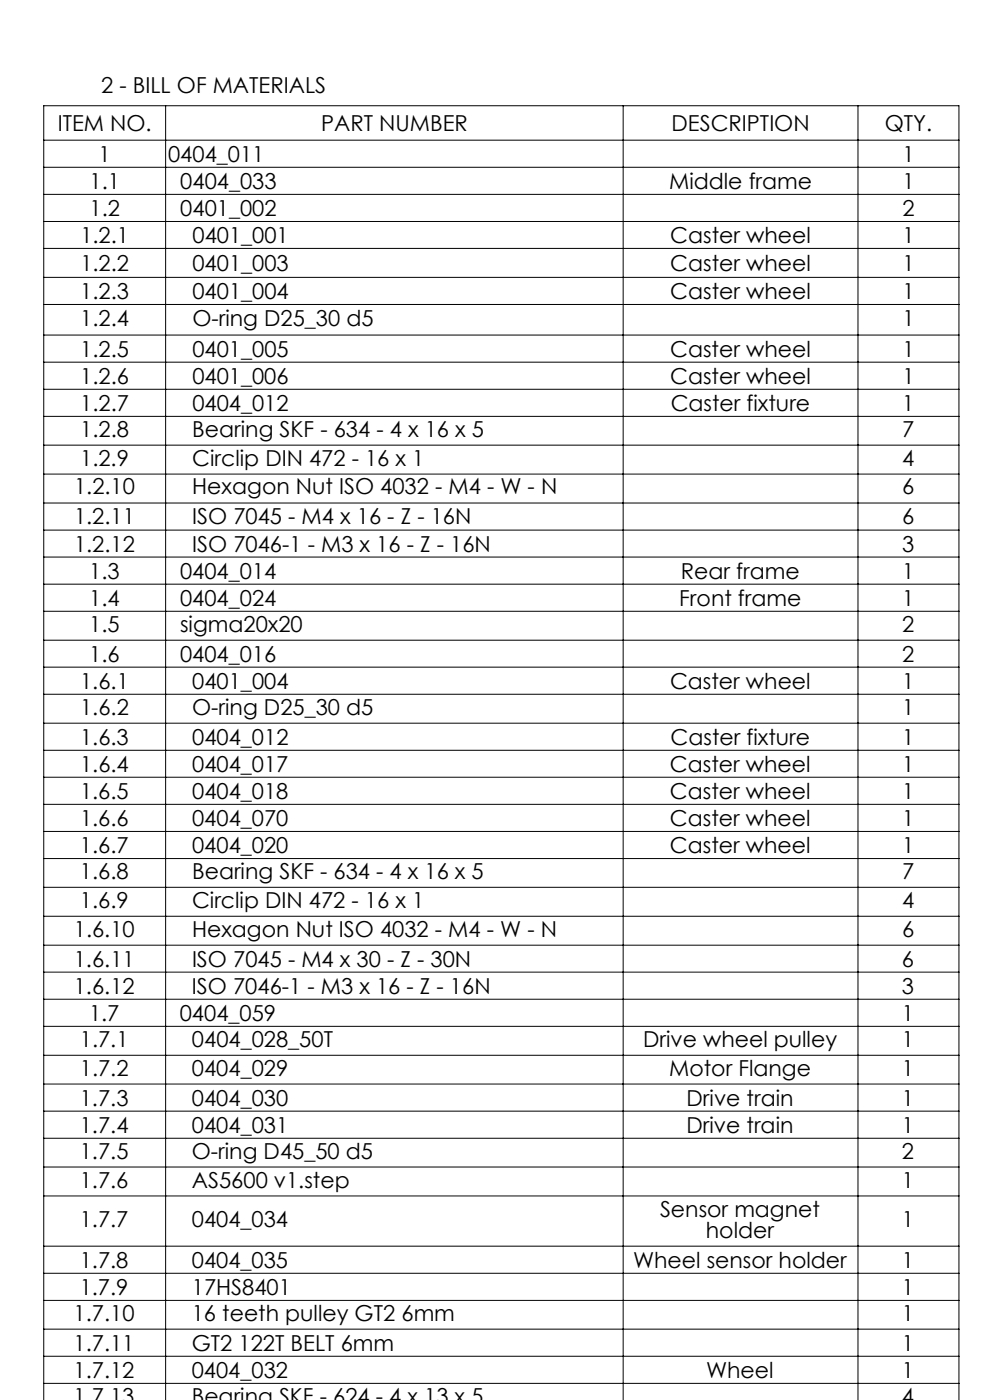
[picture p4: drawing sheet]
<svg xmlns="http://www.w3.org/2000/svg" width="210mm" height="297mm" viewBox="0 0 210 297" stroke-linecap="round" stroke-linejoin="round" font-family="sans-serif">
<defs><g id="words">
<g font-size="4.7">
<text x="21.5" y="19.7">2 - BILL OF MATERIALS</text>
<text x="12.3" y="27.8">ITEM NO.</text>
<text x="68.1" y="27.8">PART NUMBER</text>
<text x="142.5" y="27.8">DESCRIPTION</text>
<text x="187.7" y="27.8">QTY.</text>
<text x="20.9" y="34.3">1</text>
<text x="35.7" y="34.3">0404_011</text>
<text x="191.4" y="34.3">1</text>
<text x="19" y="40">1.1</text>
<text x="38.2" y="40">0404_033</text>
<text x="141.9" y="40">Middle frame</text>
<text x="191.4" y="40">1</text>
<text x="19" y="45.8">1.2</text>
<text x="38.2" y="45.8">0401_002</text>
<text x="191.4" y="45.8">2</text>
<text x="17" y="51.5">1.2.1</text>
<text x="40.8" y="51.5">0401_001</text>
<text x="142.2" y="51.5">Caster wheel</text>
<text x="191.4" y="51.5">1</text>
<text x="17" y="57.5">1.2.2</text>
<text x="40.8" y="57.5">0401_003</text>
<text x="142.2" y="57.5">Caster wheel</text>
<text x="191.4" y="57.5">1</text>
<text x="17" y="63.4">1.2.3</text>
<text x="40.8" y="63.4">0401_004</text>
<text x="142.2" y="63.4">Caster wheel</text>
<text x="191.4" y="63.4">1</text>
<text x="17" y="69.1">1.2.4</text>
<text x="40.8" y="69.1">O-ring D25_30 d5</text>
<text x="191.4" y="69.1">1</text>
<text x="17" y="75.6">1.2.5</text>
<text x="40.8" y="75.6">0401_005</text>
<text x="142.2" y="75.6">Caster wheel</text>
<text x="191.4" y="75.6">1</text>
<text x="17" y="81.4">1.2.6</text>
<text x="40.8" y="81.4">0401_006</text>
<text x="142.2" y="81.4">Caster wheel</text>
<text x="191.4" y="81.4">1</text>
<text x="17" y="87.1">1.2.7</text>
<text x="40.8" y="87.1">0404_012</text>
<text x="142.3" y="87.1">Caster fixture</text>
<text x="191.4" y="87.1">1</text>
<text x="17" y="92.6">1.2.8</text>
<text x="40.8" y="92.6">Bearing SKF - 634 - 4 x 16 x 5</text>
<text x="191.4" y="92.6">7</text>
<text x="17" y="98.8">1.2.9</text>
<text x="40.8" y="98.8">Circlip DIN 472 - 16 x 1</text>
<text x="191.4" y="98.8">4</text>
<text x="15.7" y="104.9">1.2.10</text>
<text x="40.8" y="104.9">Hexagon Nut ISO 4032 - M4 - W - N</text>
<text x="191.4" y="104.9">6</text>
<text x="15.7" y="111.3">1.2.11</text>
<text x="40.8" y="111.3">ISO 7045 - M4 x 16 - Z - 16N</text>
<text x="191.4" y="111.3">6</text>
<text x="15.7" y="117">1.2.12</text>
<text x="40.8" y="117">ISO 7046-1 - M3 x 16 - Z - 16N</text>
<text x="191.4" y="117">3</text>
<text x="18.9" y="122.7">1.3</text>
<text x="38.2" y="122.7">0404_014</text>
<text x="144.4" y="122.7">Rear frame</text>
<text x="191.4" y="122.7">1</text>
<text x="18.9" y="128.5">1.4</text>
<text x="38.2" y="128.5">0404_024</text>
<text x="144.1" y="128.5">Front frame</text>
<text x="191.4" y="128.5">1</text>
<text x="18.9" y="134">1.5</text>
<text x="38.2" y="134">sigma20x20</text>
<text x="191.4" y="134">2</text>
<text x="18.9" y="140.4">1.6</text>
<text x="38.2" y="140.4">0404_016</text>
<text x="191.4" y="140.4">2</text>
<text x="17" y="146.1">1.6.1</text>
<text x="40.8" y="146.1">0401_004</text>
<text x="142.1" y="146.1">Caster wheel</text>
<text x="191.4" y="146.1">1</text>
<text x="17" y="151.6">1.6.2</text>
<text x="40.8" y="151.6">O-ring D25_30 d5</text>
<text x="191.4" y="151.6">1</text>
<text x="17" y="158">1.6.3</text>
<text x="40.8" y="158">0404_012</text>
<text x="142.2" y="158">Caster fixture</text>
<text x="191.4" y="158">1</text>
<text x="17" y="163.7">1.6.4</text>
<text x="40.8" y="163.7">0404_017</text>
<text x="142.1" y="163.7">Caster wheel</text>
<text x="191.4" y="163.7">1</text>
<text x="17" y="169.5">1.6.5</text>
<text x="40.8" y="169.5">0404_018</text>
<text x="142.1" y="169.5">Caster wheel</text>
<text x="191.4" y="169.5">1</text>
<text x="17" y="175.2">1.6.6</text>
<text x="40.8" y="175.2">0404_070</text>
<text x="142.1" y="175.2">Caster wheel</text>
<text x="191.4" y="175.2">1</text>
<text x="17" y="181">1.6.7</text>
<text x="40.7" y="181">0404_020</text>
<text x="142.1" y="181">Caster wheel</text>
<text x="191.3" y="181">1</text>
<text x="17" y="186.5">1.6.8</text>
<text x="40.7" y="186.5">Bearing SKF - 634 - 4 x 16 x 5</text>
<text x="191.3" y="186.5">7</text>
<text x="17" y="192.6">1.6.9</text>
<text x="40.7" y="192.6">Circlip DIN 472 - 16 x 1</text>
<text x="191.3" y="192.6">4</text>
<text x="15.7" y="198.7">1.6.10</text>
<text x="40.7" y="198.7">Hexagon Nut ISO 4032 - M4 - W - N</text>
<text x="191.3" y="198.7">6</text>
<text x="15.7" y="205.1">1.6.11</text>
<text x="40.7" y="205.1">ISO 7045 - M4 x 30 - Z - 30N</text>
<text x="191.3" y="205.1">6</text>
<text x="15.7" y="210.8">1.6.12</text>
<text x="40.7" y="210.8">ISO 7046-1 - M3 x 16 - Z - 16N</text>
<text x="191.3" y="210.8">3</text>
<text x="18.9" y="216.6">1.7</text>
<text x="38.1" y="216.6">0404_059</text>
<text x="191.3" y="216.6">1</text>
<text x="16.9" y="222.1">1.7.1</text>
<text x="40.7" y="222.1">0404_028_50T</text>
<text x="136.4" y="222.1">Drive wheel pulley</text>
<text x="191.3" y="222.1">1</text>
<text x="16.9" y="228.2">1.7.2</text>
<text x="40.7" y="228.2">0404_029</text>
<text x="141.9" y="228.2">Motor Flange</text>
<text x="191.3" y="228.2">1</text>
<text x="16.9" y="234.6">1.7.3</text>
<text x="40.7" y="234.6">0404_030</text>
<text x="145.6" y="234.6">Drive train</text>
<text x="191.3" y="234.6">1</text>
<text x="16.9" y="245.8">1.7.5</text>
<text x="16.9" y="240.3">1.7.4</text>
<text x="40.7" y="245.8">O-ring D45_50 d5</text>
<text x="40.7" y="240.3">0404_031</text>
<text x="145.6" y="240.3">Drive train</text>
<text x="191.3" y="245.8">2</text>
<text x="191.3" y="240.3">1</text>
<text x="16.9" y="251.9">1.7.6</text>
<text x="40.7" y="251.9">AS5600 v1.step</text>
<text x="191.3" y="251.9">1</text>
<text x="16.9" y="260.3">1.7.7</text>
<text x="40.7" y="260.3">0404_034</text>
<text x="140" y="258.1">Sensor magnet</text>
<text x="149.7" y="262.6">holder</text>
<text x="191.3" y="260.3">1</text>
<text x="16.9" y="269">1.7.8</text>
<text x="40.7" y="269">0404_035</text>
<text x="134.3" y="269">Wheel sensor holder</text>
<text x="191.3" y="269">1</text>
<text x="16.9" y="274.7">1.7.9</text>
<text x="40.7" y="274.7">17HS8401</text>
<text x="191.3" y="274.7">1</text>
<text x="15.6" y="280.2">1.7.10</text>
<text x="40.7" y="280.2">16 teeth pulley GT2 6mm</text>
<text x="191.3" y="280.2">1</text>
<text x="15.6" y="286.6">1.7.11</text>
<text x="40.7" y="286.6">GT2 122T BELT 6mm</text>
<text x="191.3" y="286.6">1</text>
<text x="15.6" y="292.3">1.7.12</text>
<text x="40.7" y="292.3">0404_032</text>
<text x="149.8" y="292.3">Wheel</text>
<text x="191.3" y="292.3">1</text>
<text x="15.6" y="297.8">1.7.13</text>
<text x="40.7" y="297.8">Bearing SKF - 624 - 4 x 13 x 5</text>
<text x="191.3" y="297.8">4</text>
</g>
</g></defs>
<g fill="none" stroke="#000" stroke-width=".21">
<path d="M9.3 29.7h194.1M9.3 35.5h194.1M35.1 22.4v274.7M132.2 22.4v274.7M182 22.4v274.7M9.3 41.2h194.1M9.3 47h194.1M9.3 52.7h194.1M9.3 58.8h194.1M9.3 64.6h194.1M9.3 71.1h194.1M9.3 76.8h194.1"/>
<path d="M9.3 82.6h194.1M9.3 88.3h194.1M9.3 94.4h194.1M9.3 100.6h194.1M9.3 106.7h194.1M9.3 112.5h194.1M9.3 118.2h194.1M9.3 123.9h194.1M9.3 129.7h194.1M9.3 135.8h194.1M9.3 141.5h194.1M9.3 147.3h194.1"/>
<path d="M9.3 153.4h194.1M9.3 159.2h194.1M9.3 164.9h194.1M9.3 170.6h194.1M9.3 176.4h194.1M9.3 182.1h194.1M9.3 188.2h194.1M9.3 194.4h194.1M9.3 200.5h194.1M9.3 206.2h194.1M9.3 212h194.1M9.3 217.7h194.1"/>
<path d="M9.3 223.9h194.1M9.3 230h194.1M9.3 235.7h194.1M9.3 241.5h194.1M9.3 247.6h194.1M9.3 253.7h194.1M9.3 264.4h194.1M9.3 270.1h194.1M9.3 275.9h194.1M9.3 297.1v-274.7h194.1v274.7M9.3 282h194.1M9.3 287.7h194.1"/>
<path d="M9.3 293.5h194.1"/>
</g>
<use href="#words"/>
</svg>
